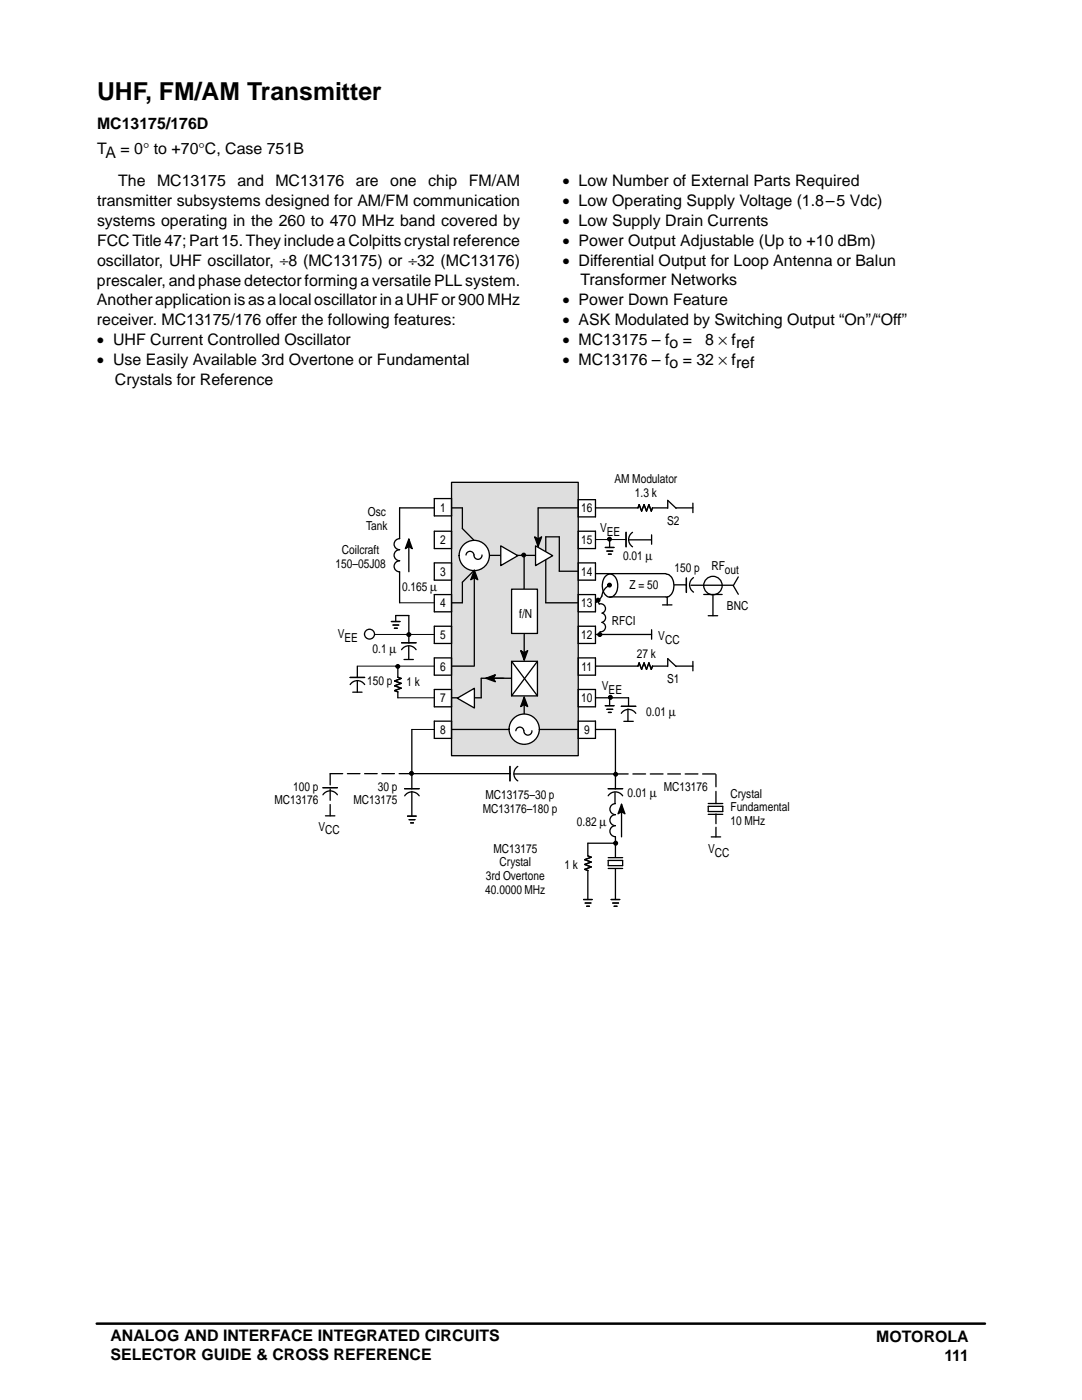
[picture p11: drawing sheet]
<svg xmlns="http://www.w3.org/2000/svg" width="216mm" height="279mm" viewBox="0 0 216 279" stroke-linecap="round" stroke-linejoin="round" font-family="sans-serif">
<defs><g id="words">
<text font-size="4.9" x="19.4" y="19.9">UHF, FM/AM Transmitter</text>
<g font-size="3.2">
<text x="19.4" y="25.8">MC13175/176D</text>
<text x="19.4" y="30.8">TA = 0° to +70°C, Case 751B</text>
<text x="19.4" y="41.2">transmitter subsystems designed for AM/FM communication</text>
<text x="23.6" y="37.2">The</text>
<text x="31.3" y="37.2">MC13175</text>
<text x="47.4" y="37.2">and</text>
<text x="55" y="37.2">MC13176</text>
<text x="71" y="37.2">are</text>
<text x="77.9" y="37.2">one</text>
<text x="85.5" y="37.2">chip</text>
<text x="93.6" y="37.2">FM/AM</text>
<text x="112.2" y="37.2">• Low Number of External Parts Required</text>
<text x="112.2" y="41.2">• Low Operating Supply Voltage (1.8–5 Vdc)</text>
<text x="19.4" y="45.1">systems operating in the 260 to 470 MHz band covered by</text>
<text x="112.2" y="45.1">• Low Supply Drain Currents</text>
<text x="19.4" y="49.1">FCC Title 47; Part 15. They include a Colpitts crystal reference</text>
<text x="19.4" y="53">oscillator, UHF oscillator, ÷8 (MC13175) or ÷32 (MC13176)</text>
<text x="112.2" y="49.1">• Power Output Adjustable (Up to +10 dBm)</text>
<text x="112.2" y="53">• Differential Output for Loop Antenna or Balun</text>
<text x="19.4" y="57">prescaler, and phase detector forming a versatile PLL system.</text>
<text x="115.8" y="57">Transformer Networks</text>
<text x="19.4" y="60.9">Another application is as a local oscillator in a UHF or 900 MHz</text>
<text x="19.4" y="64.9">receiver. MC13175/176 offer the following features:</text>
<text x="112.2" y="60.9">• Power Down Feature</text>
<text x="112.2" y="64.9">• ASK Modulated by Switching Output “On”/“Off”</text>
<text x="19.4" y="68.9">• UHF Current Controlled Oscillator</text>
<text x="112.2" y="68.8">• MC13175 – fo =</text>
<text x="140.7" y="68.8">8 × fref</text>
<text x="19.4" y="72.8">• Use Easily Available 3rd Overtone or Fundamental</text>
<text x="22.9" y="76.8">Crystals for Reference</text>
<text x="112.2" y="72.8">• MC13176 – fo = 32 × fref</text>
<text x="22" y="267.5">ANALOG AND INTERFACE INTEGRATED CIRCUITS</text>
<text x="174.8" y="267.8">MOTOROLA</text>
<text x="22" y="271.4">SELECTOR GUIDE &amp; CROSS REFERENCE</text>
<text x="188.4" y="271.6">111</text>
</g>
<g font-size="2.5">
<text x="122.6" y="96.5">AM Modulator</text>
<text x="126.7" y="99.2">1.3 k</text>
<text x="73" y="105.7">Tank</text>
<text x="73.4" y="103">Osc</text>
<text x="87.8" y="102.2">1</text>
<text x="116" y="102.2">16</text>
<text x="119.8" y="106.2">V</text>
<text x="121.1" y="106.9">EE</text>
<text x="133.1" y="104.9">S2</text>
<text x="67" y="113.3">150–05J08</text>
<text x="68.2" y="110.5">Coilcraft</text>
<text x="87.8" y="108.5">2</text>
<text x="116" y="108.5">15</text>
<text x="124.3" y="111.8">0.01 µ</text>
<text x="142" y="113.8">RF</text>
<text x="80.2" y="117.9">0.165 µ</text>
<text x="87.8" y="114.9">3</text>
<text x="116" y="114.9">14</text>
<text x="125.6" y="117.5">Z = 50</text>
<text x="134.6" y="114.1">150 p</text>
<text x="144.7" y="114.5">out</text>
<text x="87.8" y="121.2">4</text>
<text x="103.6" y="123.4">f/N</text>
<text x="116" y="121.2">13</text>
<text x="122.1" y="124.7">RFCI</text>
<text x="145.1" y="121.6">BNC</text>
<text x="67.4" y="127.4">V</text>
<text x="68.7" y="128.1">EE</text>
<text x="74.3" y="130.4">0.1 µ</text>
<text x="87.8" y="127.5">5</text>
<text x="116" y="127.5">12</text>
<text x="127.1" y="131.2">27 k</text>
<text x="131.4" y="127.8">V</text>
<text x="132.7" y="128.5">CC</text>
<text x="73.3" y="136.6">150 p</text>
<text x="81.1" y="137">1 k</text>
<text x="87.8" y="133.8">6</text>
<text x="116.1" y="133.8">11</text>
<text x="120.1" y="137.8">V</text>
<text x="133.1" y="136.4">S1</text>
<text x="87.8" y="140.1">7</text>
<text x="116" y="140.1">10</text>
<text x="121.4" y="138.5">EE</text>
<text x="129" y="142.9">0.01 µ</text>
<text x="87.8" y="146.4">8</text>
<text x="116.5" y="146.4">9</text>
<text x="54.8" y="160.5">MC13176</text>
<text x="58.5" y="157.8">100 p</text>
<text x="70.5" y="160.5">MC13175</text>
<text x="75.4" y="157.8">30 p</text>
<text x="96.9" y="159.5">MC13175–30 p</text>
<text x="125.2" y="159">0.01 µ</text>
<text x="132.4" y="158">MC13176</text>
<text x="145.8" y="159.2">Crystal</text>
<text x="145.8" y="161.9">Fundamental</text>
<text x="63.6" y="165.8">V</text>
<text x="64.9" y="166.5">CC</text>
<text x="96.3" y="162.3">MC13176–180 p</text>
<text x="115.1" y="164.8">0.82 µ</text>
<text x="145.8" y="164.6">10 MHz</text>
<text x="98.5" y="170.1">MC13175</text>
<text x="99.7" y="172.9">Crystal</text>
<text x="112.7" y="173.4">1 k</text>
<text x="141.3" y="170.3">V</text>
<text x="142.6" y="171">CC</text>
<text x="96.8" y="178.3">40.0000 MHz</text>
<text x="96.9" y="175.6">3rd Overtone</text>
</g>
</g></defs>
<path d="M19.3 264.2h177.2" fill="none" stroke="#000" stroke-width=".5"/>
<path d="M90.1 96.3h25.3v54.5h-25.3z" fill="#dedede"/>
<g fill="none" stroke="#000" stroke-width=".26">
<path d="M90.1 96.3h25.3v54.5h-25.3zM115.4 99.7h3.4v3.5h-3.4zM79.7 111.9a1.1 1.1 0 0 0-1.1 1.1 1.1 1.1 0 0 0 1.1 1.1v6.2M86.7 101.4h-7v6.1a1.1 1.1 0 0 0-1.1 1.1 1.1 1.1 0 0 0 1.1 1.1 1.1 1.1 0 0 0-1.1 1.1 1.1 1.1 0 0 0 1.1 1.1M86.7 118.7h3.4v3.4h-3.4zM86.7 106h3.4v3.5h-3.4zM86.7 112.3h3.4v3.5h-3.4zM104.6 110.8v6.7M115.3 101.4h-7.9v7.7M115.4 106h3.4v3.5h-3.4zM115.4 118.7h3.4v3.4h-3.4zM118.8 114.5h14.1"/>
<path d="M119.4 119.8l.2 .7a.95 .95 0 0 1 1.2 .7 .95 .95 0 0 1-.7 1.2 .96 .96 0 0 1 .7 .9 .96 .96 0 0 1-.7 .9 .95 .95 0 0 1 .7 1.1 .95 .95 0 0 1-1 .8l-.1 .5M120.7 115.2l.6-.5 .7-.1 .8 .6 .3 .7 .2 .7-.2 1.2-.3 .8-.6 .5-.5 .1-.5-.2-.6-.5-.3-.6-.1-1.2 .1-.8zM120.8 109.3h1.7M121.1 110h1.2M121.4 110.6h.6M121.6 116.8a2.59 2.59 0 0 0-1.5 2.1l-.7 .9-.6 .5M121.6 107.7v1.6M121.6 119.1h11.3M127.3 101.4l.2-.7 .5 1.3 .5-1.3 .5 1.3 .5-1.3 .5 1.3 .2-.6h3M132.9 114.6l.5 .1 .6 .5 .3 .6 .2 1-.1 .8-.3 .8-.6 .6-.6 .2M133.1 119.1v1.6M133.2 101.4v-1.5l1.7 1.5"/>
<path d="M134.8 101.4h3.5M137 115.4v2.8M137.9 116.8h8.4M138.4 115.3a1.72 1.72 0 0 0 0 2.9M140.4 118.6h3.7M142.3 118.6v4.3M147.3 115.1l-1 1.8 1 1.7M78.1 124h1.7M78.4 124.7h1.2M78.7 125.4h.6M79 124v-1.2h2.6v5.5M80.1 129.7a1.72 1.72 0 0 1 2.9 0"/>
<path d="M80.1 128.3h2.9M80.6 131.6h1.9M86.7 137.6h3.4v3.5h-3.4zM86.7 131.3h3.4v3.4h-3.4zM86.7 125h3.4v3.4h-3.4zM104.6 126.5v5.3M104.6 139.1v3.6M115.4 125h3.4v3.4h-3.4zM115.4 131.3h3.4v3.4h-3.4zM115.4 137.6h3.4v3.5h-3.4zM118.8 132.9h8.5l.2-.6 .5 1.3 .5-1.3 .5 1.3 .5-1.3 .5 1.3 .2-.7h3M118.8 139.3h6.6v1.6"/>
<path d="M118.8 126.6h11.2M121.6 139.3v1.5M130 125.7v1.9M132.2 120.7h1.9M133.2 133v-1.6l1.7 1.6M134.8 132.9h3.5M138.3 132v1.9M141.3 122.9h1.9M64.4 158.6a1.72 1.72 0 0 1 2.9 0M64.4 157.2h2.9M80.7 157.4h2.9M82.2 154.4h19.6"/>
<path d="M82.2 157.9v5M83.6 158.8a1.72 1.72 0 0 0-2.9 0M86.7 143.9h3.4v3.5h-3.4zM101.8 153v2.8M103.3 153a1.72 1.72 0 0 0 0 2.8M115.4 143.9h3.4v3.5h-3.4zM118.8 145.6h4v11.8M120.8 140.8h1.7M121.1 141.6h1.2M121.4 158.8a1.72 1.72 0 0 1 2.8 0M121.4 157.4h2.8M121.4 142.2h.6"/>
<path d="M124 142.4a1.72 1.72 0 0 1 2.9 0M124 141h2.9M124.5 144h1.9M64.9 162.8h1.9M81.3 162.9h1.7M81.6 163.6h1.2M81.9 164.2h.6M116.4 179.5h1.8M117.3 173.7v5.8M117.3 170.8l.7 .3-1.3 .5 1.3 .4-1.3 .5 1.3 .5-1.3 .5 .6 .2M121.4 171.7h2.8v1.1h-2.8zM121.4 173.3h2.8"/>
<path d="M121.4 171.2h2.8M121.9 179.5h1.8M122.8 160.4a1.1 1.1 0 0 0-1.1 1.1 1.1 1.1 0 0 0 1.1 1.1 1.1 1.1 0 0 0-1.1 1.1 1.1 1.1 0 0 0 1.1 1.1 1.1 1.1 0 0 0-1.1 1.1 1.1 1.1 0 0 0 1.1 1.1v4.1M122.8 173.4v6.1M122.8 168.3h-5.5v2.5M141.9 167h1.9M116.8 180.2h1.1M117.1 180.9h.5M122.3 180.2h1.1M122.5 180.9h.6"/>
<circle cx="142.3" cy="116.9" r="1.84"/>
<circle cx="73.7" cy="126.5" r=".99"/>
</g>
<g fill="#000" stroke="#000" stroke-width=".26">
<path d="M106.7 107.1l.7 .4 .7-.4-.7 2z" fill-rule="evenodd"/>
<path d="M103.9 129.8l.7 .5 .7-.5-.7 2z" fill-rule="evenodd"/>
<path d="M104.6 139.1l.7 1.9-.7-.4-.7 .4z" fill-rule="evenodd"/>
</g>
<path d="M74.8 126.6h11.9M79.8 120.3h6.9M82.2 145.6h4.5" fill="none" stroke="#000" stroke-width=".2"/>
<path d="M65.9 154.4h16.3M122.8 154.5h20.1" fill="none" stroke="#000" stroke-width=".26" stroke-dasharray="2.5 .9"/>
<path d="M142.9 162.5v4.5" fill="none" stroke="#000" stroke-width=".26" stroke-dasharray="1.9 .7"/>
<path d="M65.9 154.4v8.4" fill="none" stroke="#000" stroke-width=".26" stroke-dasharray="2.2 .8"/>
<path d="M142.9 154.6v5.8" fill="none" stroke="#000" stroke-width=".26" stroke-dasharray="2.4 .9"/>
<path d="M102.1 117.6h5.1v8.8h-5.1z" fill="#fff"/>
<path d="M97.6 110.8h9.2M102.1 117.6h5.1v8.8h-5.1zM108.9 110.1v-3h2.7v6.9h3.7M108.9 111.6v8.7h6.4M118.8 101.4h8.5M124.9 106.2v2.9M126.2 106.2a1.72 1.72 0 0 0 0 2.9M130 106.7v1.9M138.3 100.4v1.9M90.1 132.9h4.5" fill="none" stroke="#000" stroke-width=".26"/>
<path d="M118.8 107.7h6.1" fill="none" stroke="#000" stroke-width=".2"/>
<path d="M99.9 108.9l3.4 2-3.4 2z" fill="#fff"/>
<path d="M90.1 101.4h2.2v4.1l2.3 2.3M94.6 113.9l-2.3 2.3v4.1h-2.2M99.9 108.9l3.4 2-3.4 2z" fill="none" stroke="#000" stroke-width=".26"/>
<circle cx="94.6" cy="110.9" r="3" fill="#fff"/>
<g fill="none" stroke="#000" stroke-width=".26">
<path d="M69.9 135.2h2.9M70.4 138.1h1.8M71.3 132.9v2.3M71.3 135.8v2.3M72.8 136.6a1.72 1.72 0 0 0-2.9 0M79.4 132.9v2.3M79.4 138.1v1.2M90.1 139.3h5.9"/>
<circle cx="94.6" cy="110.9" r="3"/>
</g>
<path d="M71.4 132.9h15.3M79.4 139.3h7.3" fill="none" stroke="#000" stroke-width=".2"/>
<path d="M91.2 139.3l3.5-1.9v3.9z" fill="#fff"/>
<path d="M91.2 139.3l3.5-1.9v3.9zM102 135.4h-6v3.9M90.1 145.6h11.5" fill="none" stroke="#000" stroke-width=".26"/>
<circle cx="104.6" cy="145.5" r="3" fill="#fff"/>
<g fill="none" stroke="#000" stroke-width=".26">
<path d="M86.7 99.5h3.4v3.5h-3.4zM81.6 107.6v6.5M93 110.8a.85 .85 0 0 1 1-.7 .85 .85 0 0 1 .6 1 .8 .8 0 0 0 1 .5 .8 .8 0 0 0 .6-.8M94.6 113.8v19.1M125.5 107.7h4.4M134.6 116.7h2.3M81.6 128.9v2.7M102.6 154.5h20M102.9 145.8a.8 .8 0 0 1 .8-.7 .8 .8 0 0 1 .8 .7M106.1 145.8a.8 .8 0 0 1-.8 .9 .8 .8 0 0 1-.8-.9M107.6 145.6h7.7M122.7 158.1v2.3"/>
<path d="M125.3 141.5v2.5M124 160.5v6.5"/>
<circle cx="104.6" cy="145.5" r="3"/>
</g>
<g fill="#000" stroke="#000" stroke-width=".26">
<path d="M81.6 107.6l.7 1.9-.7-.4-.7 .4z" fill-rule="evenodd"/>
<path d="M94.6 113.8l.7 1.9-.7-.4-.7 .4z" fill-rule="evenodd"/>
<path d="M124 160.5l.7 1.9-.7-.4-.7 .4z" fill-rule="evenodd"/>
</g>
<path d="M106.9 108.9l3.4 2-3.4 2z" fill="#fff"/>
<path d="M106.9 108.9l3.4 2-3.4 2zM115.4 112.3h3.4v3.5h-3.4zM79.4 135.2l.6 .2-1.3 .5 1.3 .5-1.3 .5 1.3 .4-1.3 .5 .7 .3M96.9 135.4h3.6M82.2 145.6v11.8M141.3 160.9h2.9v1.1h-2.9zM141.3 162.5h2.9M141.3 160.4h2.9" fill="none" stroke="#000" stroke-width=".26"/>
<g fill="#000" stroke="#000" stroke-width=".26">
<path d="M96.9 135.4l1.9-.7-.4 .7 .4 .7z" fill-rule="evenodd"/>
<circle cx="104.5" cy="110.8" r=".36"/>
<circle cx="119.3" cy="119.8" r=".37"/>
<circle cx="121.6" cy="116.8" r=".36"/>
<circle cx="121.6" cy="107.6" r=".36"/>
<circle cx="79.4" cy="133" r=".36"/>
<circle cx="81.6" cy="126.6" r=".37"/>
<circle cx="119.7" cy="126.6" r=".37"/>
<circle cx="121.8" cy="139.2" r=".37"/>
<circle cx="82.1" cy="154.3" r=".36"/>
<circle cx="122.9" cy="154.5" r=".36"/>
<circle cx="122.9" cy="168.3" r=".37"/>
</g>
<path d="M102.1 132h5.1v6.9h-5.1z" fill="#fff"/>
<path d="M102.1 132h5.1v6.9h-5.1zM102.1 132l5.1 6.9M107.2 132l-5.1 6.9" fill="none" stroke="#000" stroke-width=".26"/>
<use href="#words"/>
</svg>
